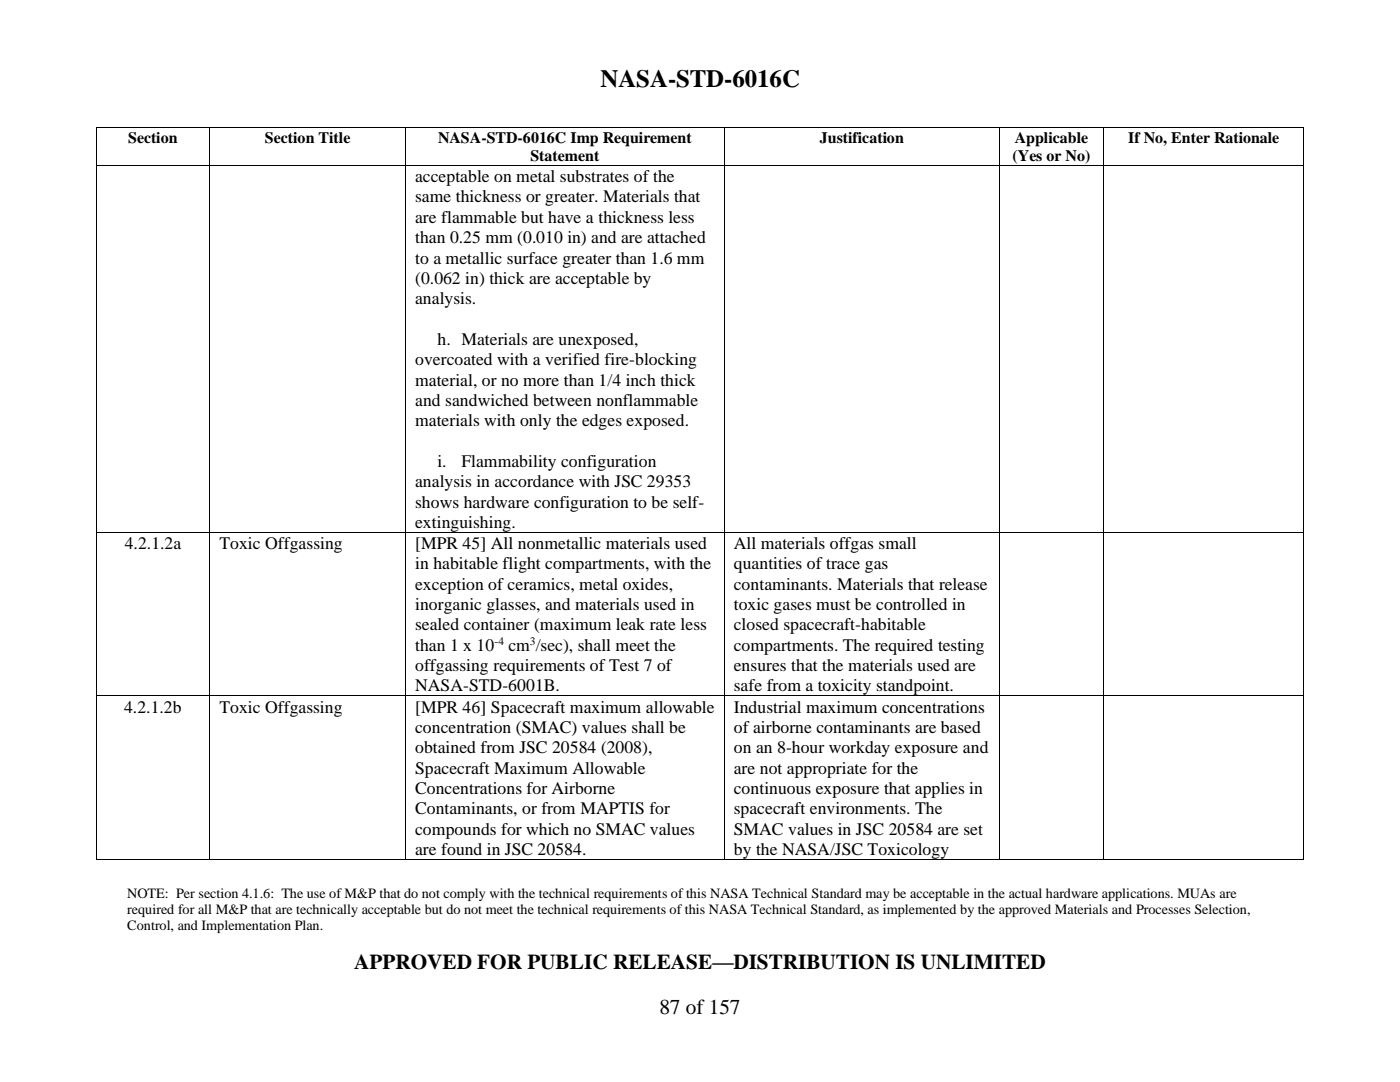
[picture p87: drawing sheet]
<svg xmlns="http://www.w3.org/2000/svg" width="279mm" height="216mm" viewBox="0 0 279 216" stroke-linecap="round" stroke-linejoin="round" font-family="sans-serif">
<defs><g id="words">
<text font-size="5" x="119.8" y="17.3">NASA-STD-6016C</text>
<g font-size="4.2">
<text x="70.7" y="193.4">APPROVED FOR PUBLIC RELEASE—DISTRIBUTION IS UNLIMITED</text>
<text x="131.6" y="202.3">87 of 157</text>
</g>
<g font-size="3.5">
<text x="82.9" y="36.4">acceptable on metal substrates of the</text>
<text x="82.9" y="40.4">same thickness or greater. Materials that</text>
<text x="82.9" y="44.5">are flammable but have a thickness less</text>
<text x="82.9" y="48.5">than 0.25 mm (0.010 in) and are attached</text>
<text x="82.9" y="52.6">to a metallic surface greater than 1.6 mm</text>
<text x="82.9" y="56.6">(0.062 in) thick are acceptable by</text>
<text x="82.9" y="60.7">analysis.</text>
<text x="87.3" y="68.8">h. Materials are unexposed,</text>
<text x="82.9" y="72.9">overcoated with a verified fire-blocking</text>
<text x="82.9" y="76.9">material, or no more than 1/4 inch thick</text>
<text x="82.9" y="81">and sandwiched between nonflammable</text>
<text x="82.9" y="85.1">materials with only the edges exposed.</text>
<text x="87.3" y="93.2">i.</text>
<text x="92.1" y="93.2">Flammability configuration</text>
<text x="82.9" y="97.2">analysis in accordance with JSC 29353</text>
<text x="82.9" y="101.3">shows hardware configuration to be self-</text>
<text x="82.9" y="105.4">extinguishing.</text>
<text x="24.9" y="109.6">4.2.1.2a</text>
<text x="43.8" y="109.6">Toxic Offgassing</text>
<text x="82.9" y="109.6">[MPR 45] All nonmetallic materials used</text>
<text x="82.9" y="113.6">in habitable flight compartments, with the</text>
<text x="146.4" y="109.6">All materials offgas small</text>
<text x="146.4" y="113.6">quantities of trace gas</text>
<text x="82.9" y="117.7">exception of ceramics, metal oxides,</text>
<text x="146.4" y="117.7">contaminants. Materials that release</text>
<text x="82.9" y="121.7">inorganic glasses, and materials used in</text>
<text x="82.9" y="125.8">sealed container (maximum leak rate less</text>
<text x="146.4" y="121.7">toxic gases must be controlled in</text>
<text x="146.4" y="125.8">closed spacecraft-habitable</text>
<text x="82.9" y="129.9">than 1 x 10</text>
<text x="101.5" y="129.9">cm /sec), shall meet the</text>
<text x="146.4" y="129.9">compartments. The required testing</text>
<text x="82.9" y="133.9">offgassing requirements of Test 7 of</text>
<text x="82.9" y="137.9">NASA-STD-6001B.</text>
<text x="146.4" y="133.9">ensures that the materials used are</text>
<text x="146.4" y="137.9">safe from a toxicity standpoint.</text>
<text x="24.8" y="142.2">4.2.1.2b</text>
<text x="43.8" y="142.2">Toxic Offgassing</text>
<text x="82.9" y="142.2">[MPR 46] Spacecraft maximum allowable</text>
<text x="146.4" y="142.2">Industrial maximum concentrations</text>
<text x="82.9" y="146.3">concentration (SMAC) values shall be</text>
<text x="146.4" y="146.3">of airborne contaminants are based</text>
<text x="82.9" y="150.3">obtained from JSC 20584 (2008),</text>
<text x="82.9" y="154.4">Spacecraft Maximum Allowable</text>
<text x="146.4" y="150.3">on an 8-hour workday exposure and</text>
<text x="146.4" y="154.4">are not appropriate for the</text>
<text x="82.9" y="158.4">Concentrations for Airborne</text>
<text x="146.4" y="158.4">continuous exposure that applies in</text>
<text x="82.9" y="162.5">Contaminants, or from MAPTIS for</text>
<text x="82.9" y="166.5">compounds for which no SMAC values</text>
<text x="146.4" y="162.5">spacecraft environments. The</text>
<text x="146.4" y="166.5">SMAC values in JSC 20584 are set</text>
<text x="82.9" y="170.6">are found in JSC 20584.</text>
<text x="146.4" y="170.6">by the NASA/JSC Toxicology</text>
</g>
<g font-size="3.2">
<text x="25.6" y="28.5">Section</text>
<text x="52.9" y="28.5">Section Title</text>
<text x="87.4" y="28.5">NASA-STD-6016C Imp Requirement</text>
<text x="163.6" y="28.5">Justification</text>
<text x="202.5" y="28.5">Applicable</text>
<text x="225.2" y="28.5">If No, Enter Rationale</text>
<text x="105.9" y="32.2">Statement</text>
<text x="202.1" y="32.2">(Yes or No)</text>
</g>
<g font-size="2.8">
<text x="25.4" y="179.1">NOTE: Per section 4.1.6: The use of M&amp;P that do not comply with the technical requirements of this NASA Technical Standard may be acceptable in the actual hardware applications. MUAs are</text>
<text x="25.4" y="182.4">required for all M&amp;P that are technically acceptable but do not meet the technical requirements of this NASA Technical Standard, as implemented by the approved Materials and Processes Selection,</text>
<text x="25.4" y="185.6">Control, and Implementation Plan.</text>
</g>
<g font-size="2.3">
<text x="98.7" y="128.6">-4</text>
<text x="105.8" y="128.6">3</text>
</g>
</g></defs>
<g fill="#000">
<path d="M19.1 25.4h.2v.2h-.2z" fill-rule="evenodd"/>
<path d="M19.1 25.4h.2v.2h-.2z" fill-rule="evenodd"/>
<path d="M19.1 32.9h.2v.2h-.2z" fill-rule="evenodd"/>
<path d="M41.8 25.4h.2v.2h-.2z" fill-rule="evenodd"/>
<path d="M41.8 32.9h.2v.2h-.2z" fill-rule="evenodd"/>
<path d="M80.9 25.4h.2v.2h-.2z" fill-rule="evenodd"/>
<path d="M80.9 32.9h.2v.2h-.2z" fill-rule="evenodd"/>
<path d="M144.5 25.4h.1v.2h-.1z" fill-rule="evenodd"/>
<path d="M144.5 32.9h.1v.2h-.1z" fill-rule="evenodd"/>
<path d="M199.3 25.4h.2v.2h-.2z" fill-rule="evenodd"/>
<path d="M199.3 32.9h.2v.2h-.2z" fill-rule="evenodd"/>
<path d="M220.2 25.4h.2v.2h-.2z" fill-rule="evenodd"/>
<path d="M220.2 32.9h.2v.2h-.2z" fill-rule="evenodd"/>
<path d="M260.1 25.4h.2v.2h-.2z" fill-rule="evenodd"/>
<path d="M260.1 25.4h.2v.2h-.2z" fill-rule="evenodd"/>
<path d="M260.1 32.9h.2v.2h-.2z" fill-rule="evenodd"/>
<path d="M19.1 106.1h.2v.2h-.2z" fill-rule="evenodd"/>
<path d="M41.8 106.1h.2v.2h-.2z" fill-rule="evenodd"/>
<path d="M80.9 106.1h.2v.2h-.2z" fill-rule="evenodd"/>
<path d="M144.5 106.1h.1v.2h-.1z" fill-rule="evenodd"/>
<path d="M199.3 106.1h.2v.2h-.2z" fill-rule="evenodd"/>
<path d="M220.2 106.1h.2v.2h-.2z" fill-rule="evenodd"/>
<path d="M260.1 106.1h.2v.2h-.2z" fill-rule="evenodd"/>
<path d="M19.1 138.7h.2v.2h-.2z" fill-rule="evenodd"/>
<path d="M41.8 138.7h.2v.2h-.2z" fill-rule="evenodd"/>
<path d="M80.9 138.7h.2v.2h-.2z" fill-rule="evenodd"/>
<path d="M144.5 138.7h.1v.2h-.1z" fill-rule="evenodd"/>
<path d="M199.3 138.7h.2v.2h-.2z" fill-rule="evenodd"/>
<path d="M220.2 138.7h.2v.2h-.2z" fill-rule="evenodd"/>
<path d="M260.1 138.7h.2v.2h-.2z" fill-rule="evenodd"/>
<path d="M19.1 171.4h.2v.1h-.2z" fill-rule="evenodd"/>
<path d="M19.1 171.4h.2v.1h-.2z" fill-rule="evenodd"/>
<path d="M41.8 171.4h.2v.1h-.2z" fill-rule="evenodd"/>
<path d="M80.9 171.4h.2v.1h-.2z" fill-rule="evenodd"/>
<path d="M144.5 171.4h.1v.1h-.1z" fill-rule="evenodd"/>
<path d="M199.3 171.4h.2v.1h-.2z" fill-rule="evenodd"/>
<path d="M220.2 171.4h.2v.1h-.2z" fill-rule="evenodd"/>
<path d="M260.1 171.4h.2v.1h-.2z" fill-rule="evenodd"/>
<path d="M260.1 171.4h.2v.1h-.2z" fill-rule="evenodd"/>
</g>
<g fill="none" stroke="#000" stroke-width=".2">
<path d="M19.2 25.6v7.3M19.2 33.1v73M19.3 25.5h22.5M19.3 33h22.5M41.9 25.6v7.3M41.9 33.1v73M42 25.5h38.9M42 33h38.9M81 25.6v7.3M81 33.1v73M81.1 25.5h63.4M81.1 33h63.4"/>
<path d="M144.5 25.6v7.3M144.5 33.1v73M144.6 25.5h54.7M144.6 33h54.7M199.4 25.6v7.3M199.4 33.1v73M199.5 25.5h20.7M199.5 33h20.7M220.3 25.6v7.3M220.3 33.1v73M220.4 25.5h39.7M220.4 33h39.7"/>
<path d="M260.2 25.6v7.3M260.2 33.1v73M19.2 106.3v32.4M19.3 106.2h22.5M41.9 106.3v32.4M42 106.2h38.9M81 106.3v32.4M81.1 106.2h63.4M144.5 106.3v32.4M144.6 106.2h54.7M199.4 106.3v32.4M199.5 106.2h20.7"/>
<path d="M220.3 106.3v32.4M220.4 106.2h39.7M260.2 106.3v32.4M19.2 138.9v32.5M19.3 138.8h22.5M41.9 138.9v32.5M42 138.8h38.9M81 138.9v32.5M81.1 138.8h63.4M144.5 138.9v32.5M144.6 138.8h54.7M199.4 138.9v32.5"/>
<path d="M199.5 138.8h20.7M220.3 138.9v32.5M220.4 138.8h39.7M260.2 138.9v32.5M19.3 171.4h22.5M42 171.4h38.9M81.1 171.4h63.4M144.6 171.4h54.7M199.5 171.4h20.7M220.4 171.4h39.7"/>
</g>
<use href="#words"/>
</svg>
